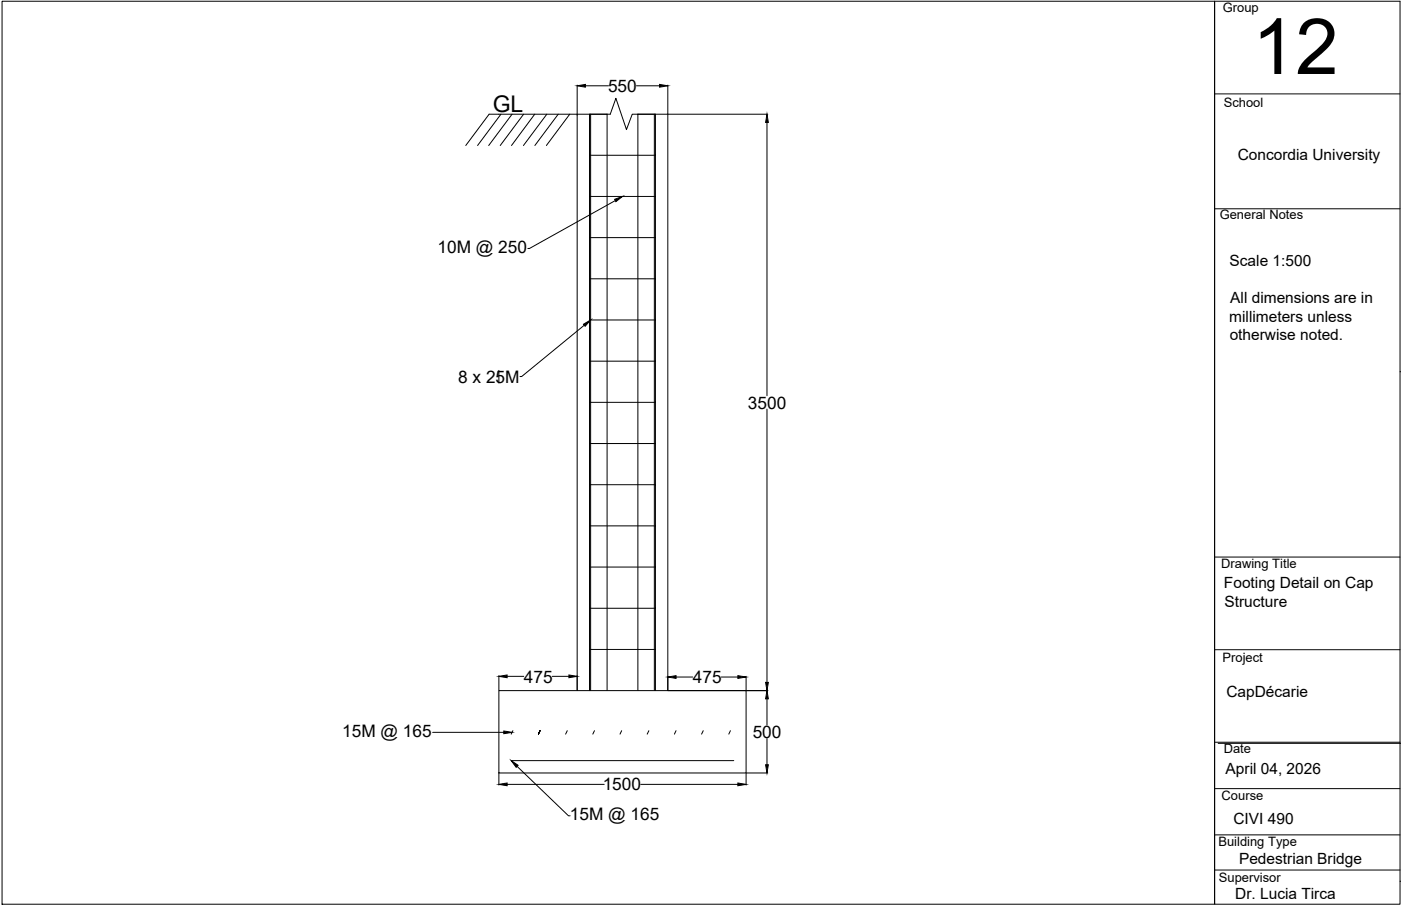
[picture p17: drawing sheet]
<svg xmlns="http://www.w3.org/2000/svg" width="432mm" height="279mm" viewBox="0 0 432 279" stroke-linecap="round" stroke-linejoin="round" font-family="sans-serif">
<defs><g id="words">
<text font-size="23.9" x="386" y="22.8">12</text>
<text font-size="7.1" x="151.8" y="34.5">GL</text>
<g font-size="5.3">
<text x="187.4" y="28.4">550</text>
<text x="134.8" y="78">10M @ 250</text>
<text x="141.2" y="118">8 x 25M</text>
<text x="230.5" y="126">3500</text>
<text x="161.5" y="210.5">475</text>
<text x="213.5" y="210.7">475</text>
<text x="105.5" y="227.3">15M @ 165</text>
<text x="232" y="227.5">500</text>
<text x="185.8" y="243.8">1500</text>
<text x="175.6" y="253">15M @ 165</text>
</g>
<g font-size="4.8">
<text x="381.5" y="49.2">Concordia University</text>
<text x="379" y="82.1">Scale 1:500</text>
<text x="379.2" y="93.5">All dimensions are in</text>
<text x="378.9" y="99.2">millimeters unless</text>
<text x="379" y="104.9">otherwise noted.</text>
<text x="377.2" y="181.4">Footing Detail on Cap</text>
<text x="377.4" y="187.2">Structure</text>
<text x="378" y="214.9">CapDécarie</text>
<text x="377.7" y="238.8">April 04, 2026</text>
<text x="380.2" y="254.1">CIVI 490</text>
<text x="381.9" y="266.5">Pedestrian Bridge</text>
<text x="380.7" y="277.1">Dr. Lucia Tirca</text>
</g>
<g font-size="4">
<text x="376.9" y="3.8">Group</text>
<text x="377.2" y="32.9">School</text>
<text x="375.9" y="67.5">General Notes</text>
<text x="376.4" y="175.3">Drawing Title</text>
<text x="376.8" y="204.2">Project</text>
<text x="377.1" y="232.3">Date</text>
<text x="376.5" y="246.7">Course</text>
<text x="375.5" y="260.9">Building Type</text>
<text x="375.7" y="271.9">Supervisor</text>
</g>
</g></defs>
<!-- layer: 0 -->
<g fill="none" stroke="#000" stroke-width=".31">
<path d="M.6 .4h373.8v278.4h-373.8zM154.4 35.2l-7.2 9.7M157.8 35.2l-7.2 9.7M161.4 35.2l-7.2 9.7M164.8 35.2l-7.2 9.7M168.5 35.2l-7.2 9.7M172 35.2l-7.2 9.7M175.6 35.2l-7.2 9.7M177.9 26.2v186.8M180.4 26.5h7.1M181.7 35.2v177.8M182 35.2v177.8"/>
<path d="M187.1 35.2v177.8M196.2 26.5h7.1M196.6 35.2h-1.7l-1.8 4.8-3.3-9.7-1.7 4.9h-37.4l-7.1 9.7M196.6 35.2h9.2v177.8M196.6 35.2v177.8M201.7 35.2v177.8M202 35.2v177.8M205.8 26.2v8.9M205.9 35.2h30.7M236.4 37.8v84.2M181.7 47.9h20.3M181.7 73.3h20.3"/>
<path d="M181.7 60.6h20.3M189.7 61.8l-26.5 14.8h-.5M374.4 64.4h57.1M181.7 98.7h20.3M181.7 86h20.3M153.8 114.2v3.9M180.1 100.3l-19.3 15.8h-.5M181.7 111.4h20.3M181.7 136.8h20.3M181.7 124.1h20.3M236.4 126.2v84.2M181.7 149.5h20.3"/>
<path d="M181.7 174.9h20.3M181.7 162.2h20.3M181.7 187.6h20.3M153.8 213h76.2v25.4h-76.2zM153.8 208.4v4.5M156.3 208.6h5.1M170.2 208.6h5.1M181.7 200.3h20.3M205.9 213h30.7M208.4 208.8h5.1M222.3 208.8h5.1M230 208.6v4.3"/>
<path d="M236.4 215.5v8.1M133.3 225.8h22M153.8 238.5v3.6M157.6 234.6h.1M157.6 234.6h68.5M158.1 225.3l-.5 1.1M159.4 236.3l15.8 15.3h.5M166.5 225.3l-.6 1.1M174.8 225.3l-.5 1.1M183.2 225.3l-.5 1.1M191.6 225.3l-.5 1.1M200 225.3l-.5 1.1"/>
<path d="M208.4 225.3l-.5 1.1M216.7 225.3l-.5 1.1M225.1 225.3l-.5 1.1M230 238.5v3.6M230 238.4h6.6M236.4 227.8v8M156.3 241.9h29.9M197.5 241.9h29.9"/>
</g>
<g fill="#000" stroke="#000" stroke-width=".31">
<path d="M177.9 26.5l2.5-.5v.9zM203.3 26l2.5 .5-2.5 .4zM236.4 35.2l.4 2.6h-.8zM189.4 61.5l2.5-.9-2.1 1.6zM179.8 100l2.2-1.3-1.7 1.9zM153.8 208.6l2.5-.4v.8zM175.3 208.2l2.6 .4-2.6 .4zM205.8 208.8l2.6-.4v.8zM227.4 208.4l2.6 .4-2.6 .4zM236.4 213l.4 2.5h-.8zM236 210.4h.8l-.4 2.6zM155.3 225.4l2.5 .4-2.5 .5z"/>
<path d="M157.6 234.6l2.1 1.4-.6 .6zM236 235.8h.8l-.4 2.6zM153.8 241.9l2.5-.4v.8zM227.4 241.5l2.6 .4-2.6 .4z"/>
</g>
<!-- layer: TitleBlock -->
<path d="M374.4 .4h57.1v278.4h-57.1zM374.4 29h57.1M431.5 114.6h.1M374.4 171.8h57.1M374.4 200.4h57.1M374.4 228.9h57.1M375.5 229.2h56.2M374.4 243.2h57.1M374.4 257.5h57.1M374.4 268.3h57.1M431.5 271.8h.1" fill="none" stroke="#000" stroke-width=".31"/>
<use href="#words"/>
</svg>
